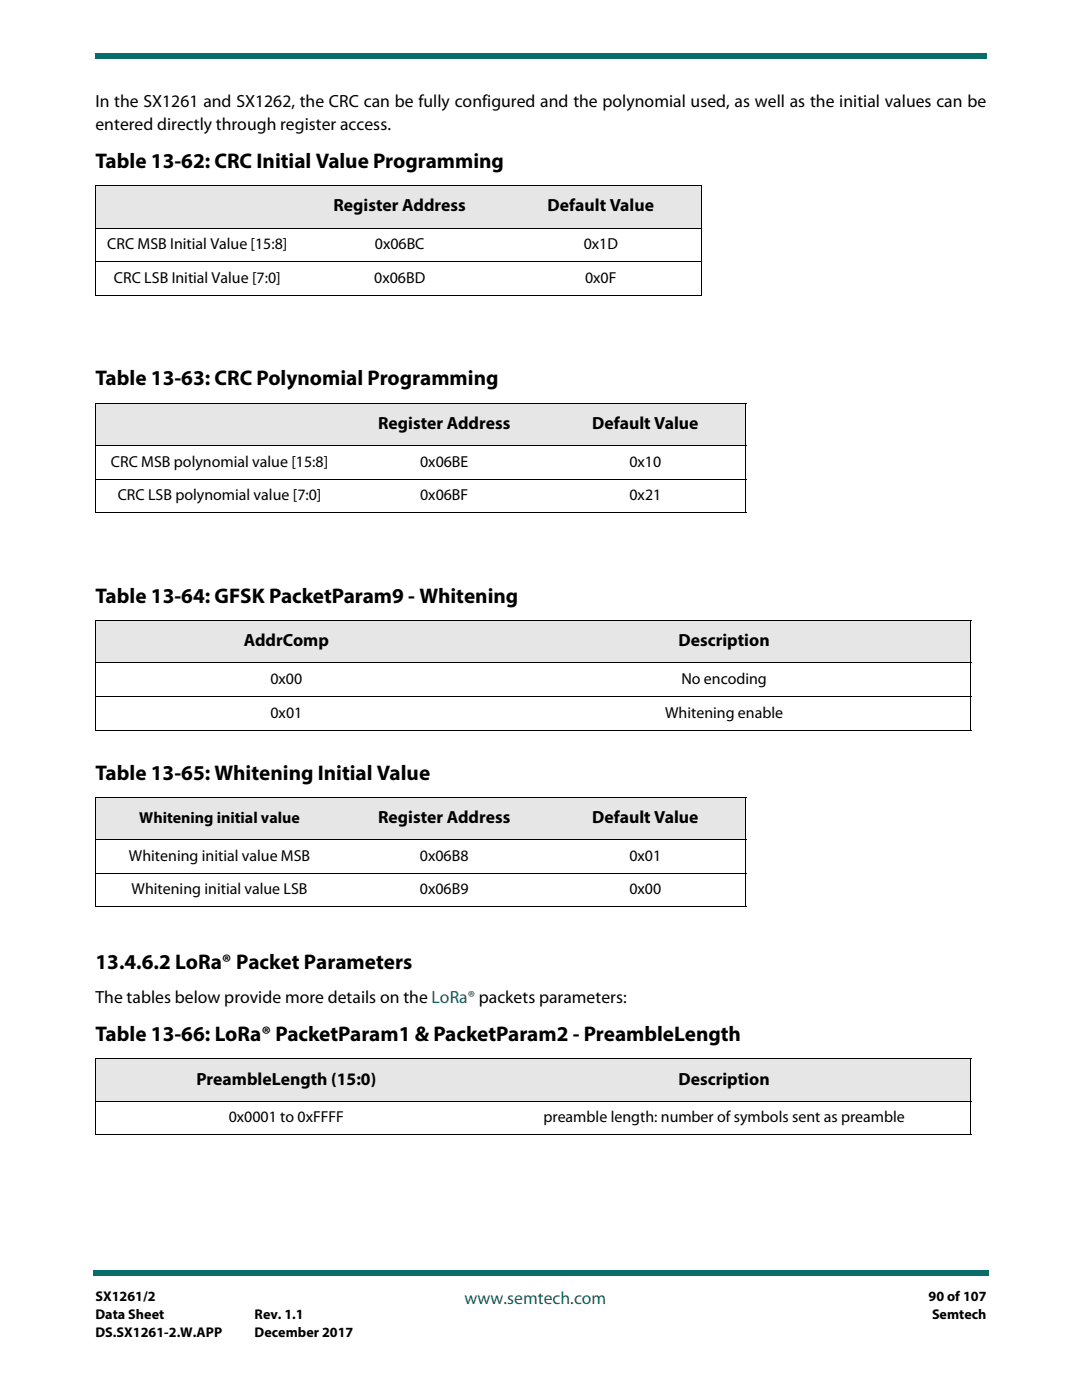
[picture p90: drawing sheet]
<svg xmlns="http://www.w3.org/2000/svg" width="216mm" height="279mm" viewBox="0 0 216 279" stroke-linecap="round" stroke-linejoin="round" font-family="sans-serif">
<defs><g id="words">
<g font-size="4.2">
<text x="19" y="33.5">Table 13-62: CRC Initial Value Programming</text>
<text x="19" y="76.9">Table 13-63: CRC Polynomial Programming</text>
<text x="19" y="120.3">Table 13-64: GFSK PacketParam9 - Whitening</text>
<text x="19" y="155.6">Table 13-65: Whitening Initial Value</text>
<text x="19" y="193.3">13.4.6.2 LoRa® Packet Parameters</text>
<text x="19" y="207.8">Table 13-66: LoRa® PacketParam1 &amp; PacketParam2 - PreambleLength</text>
</g>
<g font-size="3.5">
<text x="19" y="21.4">In the SX1261 and SX1262, the CRC can be fully configured and the polynomial used, as well as the initial values can be</text>
<text x="19" y="26">entered directly through register access.</text>
<text x="66.5" y="42.2">Register Address</text>
<text x="109.3" y="42.2">Default Value</text>
<text x="75.4" y="85.6">Register Address</text>
<text x="118.2" y="85.6">Default Value</text>
<text x="48.6" y="129">AddrComp</text>
<text x="135.4" y="129">Description</text>
<text x="75.4" y="164.3">Register Address</text>
<text x="118.2" y="164.3">Default Value</text>
<text x="19" y="200.3">The tables below provide more details on the LoRa® packets parameters:</text>
<text x="39.2" y="216.5">PreambleLength (15:0)</text>
<text x="135.4" y="216.5">Description</text>
</g>
<text font-size="3.5" fill="#086d68" x="92.7" y="260.2">www.semtech.com</text>
<g font-size="3.2">
<text x="21.4" y="49.7">CRC MSB Initial Value [15:8]</text>
<text x="74.8" y="49.7">0x06BC</text>
<text x="116.5" y="49.7">0x1D</text>
<text x="22.7" y="56.5">CRC LSB Initial Value [7:0]</text>
<text x="74.7" y="56.5">0x06BD</text>
<text x="116.8" y="56.5">0x0F</text>
<text x="22.1" y="93.1">CRC MSB polynomial value [15:8]</text>
<text x="83.9" y="93.1">0x06BE</text>
<text x="125.6" y="93.1">0x10</text>
<text x="23.5" y="99.8">CRC LSB polynomial value [7:0]</text>
<text x="83.8" y="99.8">0x06BF</text>
<text x="125.6" y="99.8">0x21</text>
<text x="54" y="136.5">0x00</text>
<text x="136" y="136.5">No encoding</text>
<text x="54" y="143.2">0x01</text>
<text x="132.7" y="143.2">Whitening enable</text>
<text x="27.8" y="164.2">Whitening initial value</text>
<text x="25.7" y="171.8">Whitening initial value MSB</text>
<text x="83.8" y="171.8">0x06B8</text>
<text x="125.6" y="171.8">0x01</text>
<text x="26.3" y="178.5">Whitening initial value LSB</text>
<text x="83.8" y="178.5">0x06B9</text>
<text x="125.6" y="178.5">0x00</text>
<text x="45.7" y="224">0x0001 to 0xFFFF</text>
<text x="108.5" y="224">preamble length: number of symbols sent as preamble</text>
</g>
<g font-size="2.8">
<text x="19" y="259.7">SX1261/2</text>
<text x="19" y="263.2">Data Sheet</text>
<text x="50.8" y="263.2">Rev. 1.1</text>
<text x="185.3" y="259.7">90 of 107</text>
<text x="186" y="263.2">Semtech</text>
<text x="19" y="266.7">DS.SX1261-2.W.APP</text>
<text x="50.8" y="266.7">December 2017</text>
</g>
</g></defs>
<g fill="#086d68">
<path d="M18.5 253.5h.5v1h-.5z"/>
<path d="M19 253.5h178.4v1h-178.4z"/>
</g>
<path d="M19 6.4h177.8v9.5h-177.8z" fill="#fff"/>
<g fill="#086d68">
<path d="M19 10.6v1z"/>
<path d="M19 10.6h177.8v1h-177.8z"/>
</g>
<g fill="#e6e6e6">
<path d="M19 37h80.8v8.5h-80.8z"/>
<path d="M99.8 37h40.2v8.5h-40.2z"/>
<path d="M19 80.4h89.7v8.5h-89.7z"/>
<path d="M108.7 80.4h40.1v8.5h-40.1z"/>
<path d="M19 123.8h76.2v8.5h-76.2z"/>
<path d="M95.2 123.8h98.5v8.5h-98.5z"/>
<path d="M19 159.1h49.6v8.5h-49.6z"/>
<path d="M68.6 159.1h40.1v8.5h-40.1z"/>
<path d="M108.7 159.1h40.1v8.5h-40.1z"/>
<path d="M19 211.3h76.2v8.5h-76.2z"/>
<path d="M95.2 211.3h98.5v8.5h-98.5z"/>
</g>
<g fill="none" stroke="#000" stroke-width=".2">
<path d="M19 37h121M19 37.1v21.7M140 37.1v21.7M19 45.5h121M19 52.2h121M19 58.9h121M19 80.4h129.9M19 88.9h129.9M19 95.6h129.9M19 80.5v21.7M148.8 80.5v21.7M19 102.3h129.9"/>
<path d="M19 123.8h174.8M19 132.3h174.8M19 139h174.8M19 123.9v21.7M193.7 123.9v21.7M19 145.7h174.8M19 159.1h129.9M19 159.2v21.7M148.8 159.2v21.7M19 167.6h129.9M19 174.3h129.9M19 181h129.9"/>
<path d="M19 211.3h174.8M19 219.8h174.8M19 211.4v15M193.7 211.4v15M19 226.5h174.8"/>
</g>
<use href="#words"/>
</svg>
